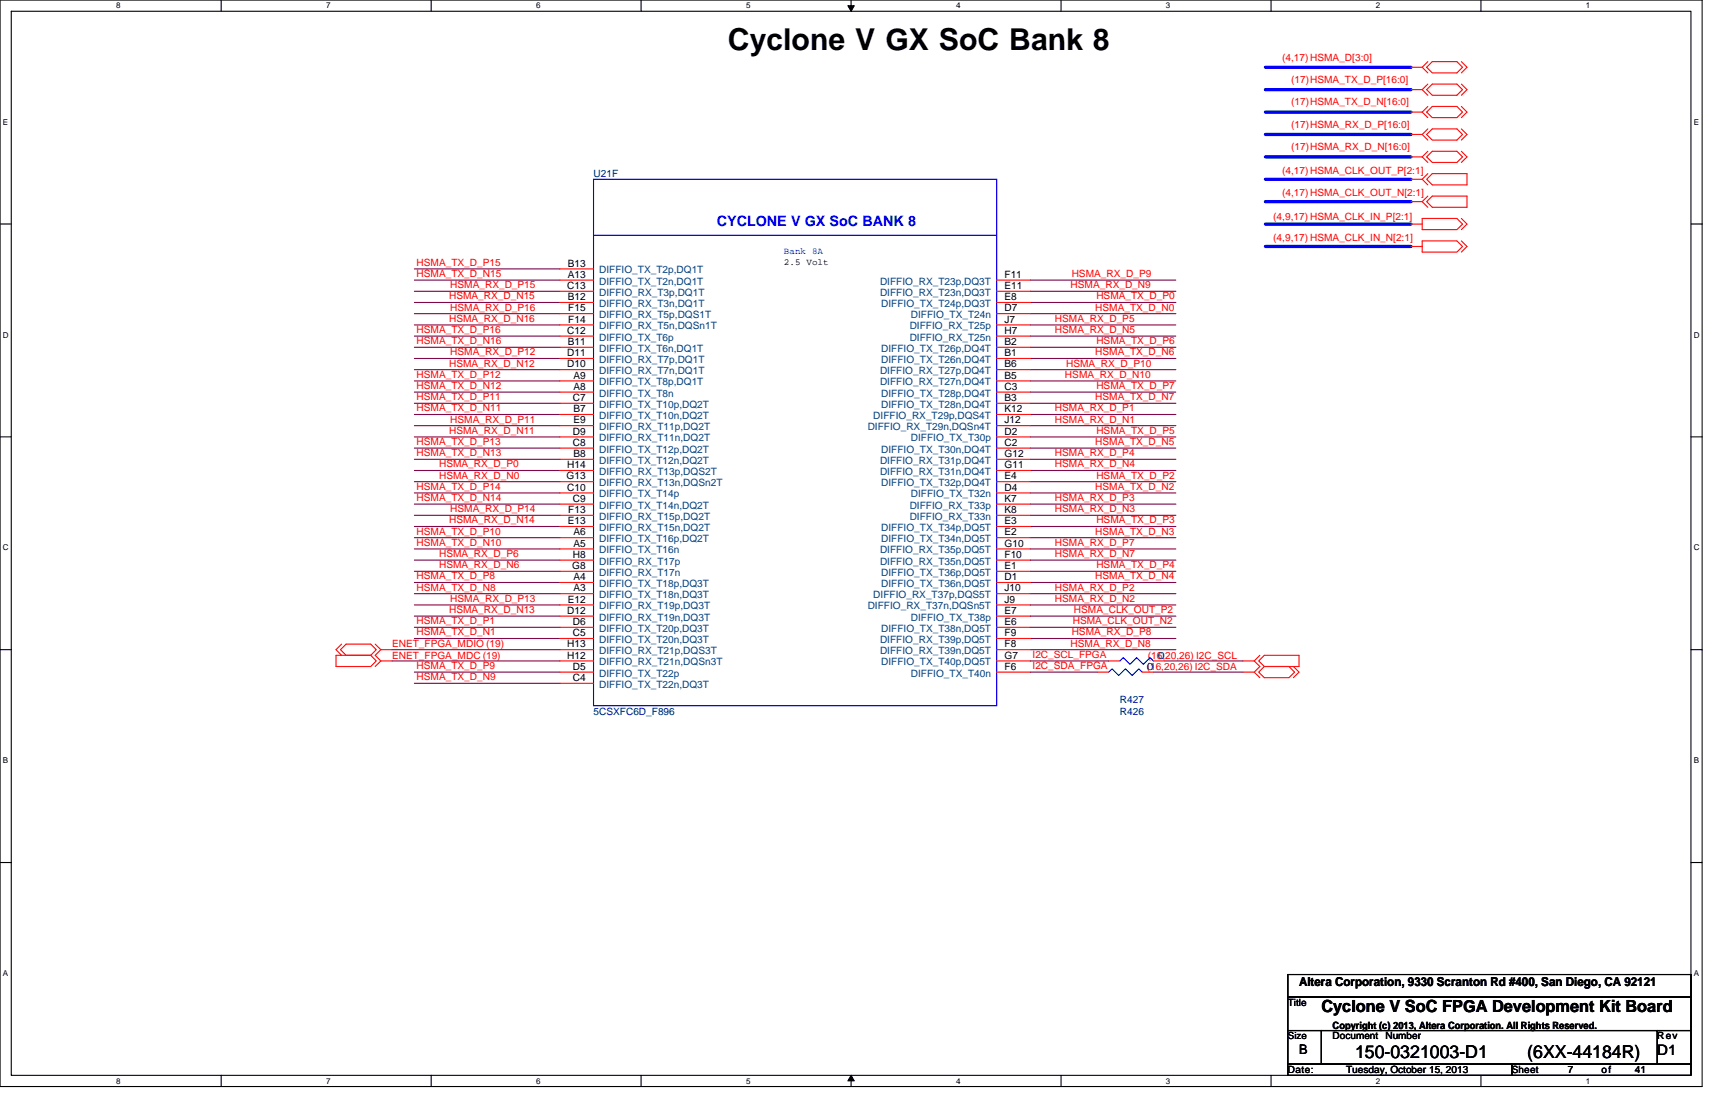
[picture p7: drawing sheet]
<svg xmlns="http://www.w3.org/2000/svg" width="432mm" height="279mm" viewBox="0 0 432 279" stroke-linecap="round" stroke-linejoin="round" font-family="sans-serif">
<defs><g id="words">
<text font-size="7.6" x="183.3" y="12.5">Cyclone V GX SoC Bank 8</text>
<g font-size="4.5">
<text x="341.2" y="266.3">150-0321003-D1</text>
<text x="384.5" y="266.3">(6XX-44184R)</text>
</g>
<text font-size="4.2" x="332.7" y="254.8">Cyclone V SoC FPGA Development Kit Board</text>
<text font-size="3.7" x="417.3" y="265.5">D1</text>
<text font-size="3.6" fill="#00f" x="180.5" y="57">CYCLONE V GX SoC BANK 8</text>
<text font-size="3.4" x="327.1" y="265.2">B</text>
<text font-size="3.1" x="327.1" y="248.2">Altera Corporation, 9330 Scranton Rd #400, San Diego, CA 92121</text>
<g font-size="2.5" fill="#f00">
<text x="322.8" y="15.2">(4,17)HSMA_D[3:0]</text>
<text x="325.1" y="20.9">(17)HSMA_TX_D_P[16:0]</text>
<text x="325.1" y="26.5">(17)HSMA_TX_D_N[16:0]</text>
<text x="325.1" y="32.2">(17)HSMA_RX_D_P[16:0]</text>
<text x="325.1" y="37.8">(17)HSMA_RX_D_N[16:0]</text>
<text x="322.8" y="43.7">(4,17)HSMA_CLK_OUT_P[2:1]</text>
<text x="322.8" y="49.3">(4,17)HSMA_CLK_OUT_N[2:1]</text>
<text x="320.6" y="55.3">(4,9,17) HSMA_CLK_IN_P[2:1]</text>
<text x="320.6" y="60.6">(4,9,17) HSMA_CLK_IN_N[2:1]</text>
<text x="104.9" y="66.9">HSMA_TX_D_P15</text>
<text x="104.9" y="69.7">HSMA_TX_D_N15</text>
<text x="269.8" y="69.7">HSMA_RX_D_P9</text>
<text x="113.1" y="75.4">HSMA_RX_D_N15</text>
<text x="113.4" y="72.5">HSMA_RX_D_P15</text>
<text x="269.6" y="72.5">HSMA_RX_D_N9</text>
<text x="276" y="75.4">HSMA_TX_D_P0</text>
<text x="104.9" y="83.8">HSMA_TX_D_P16</text>
<text x="113.1" y="81">HSMA_RX_D_N16</text>
<text x="113.4" y="78.2">HSMA_RX_D_P16</text>
<text x="265.6" y="81">HSMA_RX_D_P5</text>
<text x="265.6" y="83.8">HSMA_RX_D_N5</text>
<text x="275.8" y="78.2">HSMA_TX_D_N0</text>
<text x="104.9" y="86.6">HSMA_TX_D_N16</text>
<text x="113.4" y="89.5">HSMA_RX_D_P12</text>
<text x="275.8" y="89.5">HSMA_TX_D_N6</text>
<text x="276" y="86.6">HSMA_TX_D_P6</text>
<text x="104.9" y="95.1">HSMA_TX_D_P12</text>
<text x="113.1" y="92.3">HSMA_RX_D_N12</text>
<text x="268.1" y="95.1">HSMA_RX_D_N10</text>
<text x="268.4" y="92.3">HSMA_RX_D_P10</text>
<text x="104.9" y="100.7">HSMA_TX_D_P11</text>
<text x="104.9" y="97.9">HSMA_TX_D_N12</text>
<text x="275.8" y="100.7">HSMA_TX_D_N7</text>
<text x="276" y="97.9">HSMA_TX_D_P7</text>
<text x="104.9" y="103.5">HSMA_TX_D_N11</text>
<text x="113.4" y="106.4">HSMA_RX_D_P11</text>
<text x="265.6" y="103.5">HSMA_RX_D_P1</text>
<text x="265.6" y="106.4">HSMA_RX_D_N1</text>
<text x="104.9" y="112">HSMA_TX_D_P13</text>
<text x="113.1" y="109.2">HSMA_RX_D_N11</text>
<text x="275.8" y="112">HSMA_TX_D_N5</text>
<text x="276" y="109.2">HSMA_TX_D_P5</text>
<text x="104.9" y="114.8">HSMA_TX_D_N13</text>
<text x="110.6" y="117.6">HSMA_RX_D_P0</text>
<text x="265.6" y="114.8">HSMA_RX_D_P4</text>
<text x="265.6" y="117.6">HSMA_RX_D_N4</text>
<text x="104.9" y="123.3">HSMA_TX_D_P14</text>
<text x="110.6" y="120.5">HSMA_RX_D_N0</text>
<text x="275.8" y="123.3">HSMA_TX_D_N2</text>
<text x="276" y="120.5">HSMA_TX_D_P2</text>
<text x="104.9" y="126.1">HSMA_TX_D_N14</text>
<text x="113.1" y="131.7">HSMA_RX_D_N14</text>
<text x="113.4" y="128.9">HSMA_RX_D_P14</text>
<text x="265.6" y="126.1">HSMA_RX_D_P3</text>
<text x="265.6" y="128.9">HSMA_RX_D_N3</text>
<text x="276" y="131.7">HSMA_TX_D_P3</text>
<text x="104.9" y="134.6">HSMA_TX_D_P10</text>
<text x="104.9" y="137.4">HSMA_TX_D_N10</text>
<text x="265.6" y="137.4">HSMA_RX_D_P7</text>
<text x="275.8" y="134.6">HSMA_TX_D_N3</text>
<text x="110.6" y="140.2">HSMA_RX_D_P6</text>
<text x="110.6" y="143">HSMA_RX_D_N6</text>
<text x="265.6" y="140.2">HSMA_RX_D_N7</text>
<text x="276" y="143">HSMA_TX_D_P4</text>
<text x="104.9" y="145.8">HSMA_TX_D_P8</text>
<text x="104.9" y="148.7">HSMA_TX_D_N8</text>
<text x="265.6" y="148.7">HSMA_RX_D_P2</text>
<text x="275.8" y="145.8">HSMA_TX_D_N4</text>
<text x="113.1" y="154.3">HSMA_RX_D_N13</text>
<text x="113.4" y="151.5">HSMA_RX_D_P13</text>
<text x="265.6" y="151.5">HSMA_RX_D_N2</text>
<text x="270.4" y="154.3">HSMA_CLK_OUT_P2</text>
<text x="104.9" y="157.1">HSMA_TX_D_P1</text>
<text x="104.9" y="159.9">HSMA_TX_D_N1</text>
<text x="269.8" y="159.9">HSMA_RX_D_P8</text>
<text x="270.1" y="157.1">HSMA_CLK_OUT_N2</text>
<text x="98.7" y="165.8">ENET_FPGA_MDC (19)</text>
<text x="98.7" y="163">ENET_FPGA_MDIO (19)</text>
<text x="260" y="165.6">I2C_SCL_FPGA</text>
<text x="269.6" y="162.8">HSMA_RX_D_N8</text>
<text x="289" y="165.8">(16,20,26) I2C_SCL</text>
<text x="104.9" y="168.4">HSMA_TX_D_P9</text>
<text x="104.9" y="171.2">HSMA_TX_D_N9</text>
<text x="260" y="168.4">I2C_SDA_FPGA</text>
<text x="288.7" y="168.6">(16,20,26) I2C_SDA</text>
</g>
<g font-size="2.5" fill="#000080">
<text x="149.4" y="44.6">U21F</text>
<text x="291.5" y="165.8">0</text>
<text x="288.7" y="168.6">0</text>
<text x="149.4" y="179.9">5CSXFC6D_F896</text>
<text x="282" y="179.9">R426</text>
<text x="282" y="177.1">R427</text>
</g>
<g font-size="2.5">
<text x="142.9" y="67.1">B13</text>
<text x="142.9" y="69.9">A13</text>
<text x="252.9" y="69.9">F11</text>
<text x="142.8" y="72.7">C13</text>
<text x="142.9" y="75.5">B12</text>
<text x="252.9" y="75.5">E8</text>
<text x="252.9" y="72.7">E11</text>
<text x="143.1" y="78.4">F15</text>
<text x="143.1" y="81.2">F14</text>
<text x="252.9" y="81.2">J7</text>
<text x="252.9" y="78.4">D7</text>
<text x="142.8" y="84">C12</text>
<text x="142.8" y="89.6">D11</text>
<text x="142.9" y="86.8">B11</text>
<text x="252.9" y="84">H7</text>
<text x="252.9" y="86.8">B2</text>
<text x="252.9" y="89.6">B1</text>
<text x="142.8" y="92.5">D10</text>
<text x="144.4" y="95.3">A9</text>
<text x="252.9" y="92.5">B6</text>
<text x="252.9" y="95.3">B5</text>
<text x="144.2" y="100.9">C7</text>
<text x="144.4" y="98.1">A8</text>
<text x="252.9" y="98.1">C3</text>
<text x="252.9" y="100.9">B3</text>
<text x="144.4" y="103.7">B7</text>
<text x="144.4" y="106.6">E9</text>
<text x="252.9" y="103.7">K12</text>
<text x="252.9" y="106.6">J12</text>
<text x="144.2" y="112.2">C8</text>
<text x="144.2" y="109.4">D9</text>
<text x="252.9" y="109.4">D2</text>
<text x="252.9" y="112.2">C2</text>
<text x="142.8" y="117.8">H14</text>
<text x="144.4" y="115">B8</text>
<text x="252.9" y="117.8">G11</text>
<text x="252.9" y="115">G12</text>
<text x="142.7" y="120.7">G13</text>
<text x="142.8" y="123.5">C10</text>
<text x="252.9" y="123.5">D4</text>
<text x="252.9" y="120.7">E4</text>
<text x="142.9" y="131.9">E13</text>
<text x="143.1" y="129.1">F13</text>
<text x="144.2" y="126.3">C9</text>
<text x="252.9" y="126.3">K7</text>
<text x="252.9" y="129.1">K8</text>
<text x="252.9" y="131.9">E3</text>
<text x="144.4" y="134.7">A6</text>
<text x="144.4" y="137.6">A5</text>
<text x="252.9" y="134.7">E2</text>
<text x="252.9" y="137.6">G10</text>
<text x="144.1" y="143.2">G8</text>
<text x="144.2" y="140.4">H8</text>
<text x="252.9" y="143.2">E1</text>
<text x="252.9" y="140.4">F10</text>
<text x="144.4" y="146">A4</text>
<text x="144.4" y="148.8">A3</text>
<text x="252.9" y="148.8">J10</text>
<text x="252.9" y="146">D1</text>
<text x="142.8" y="154.5">D12</text>
<text x="142.9" y="151.7">E12</text>
<text x="252.9" y="154.5">E7</text>
<text x="252.9" y="151.7">J9</text>
<text x="144.2" y="157.3">D6</text>
<text x="144.2" y="160.1">C5</text>
<text x="252.9" y="157.3">E6</text>
<text x="252.9" y="160.1">F9</text>
<text x="142.8" y="162.9">H13</text>
<text x="142.8" y="165.8">H12</text>
<text x="252.9" y="165.8">G7</text>
<text x="252.9" y="162.9">F8</text>
<text x="144.2" y="168.6">D5</text>
<text x="144.2" y="171.4">C4</text>
<text x="252.9" y="168.6">F6</text>
<text x="324.3" y="253.2">Title</text>
<text x="324.3" y="261.6">Size</text>
<text x="335.5" y="261.6">Document</text>
<text x="335.5" y="258.9">Copyright (c) 2013, Altera Corporation. All Rights Reserved.</text>
<text x="348.8" y="261.6">Number</text>
<text x="417.3" y="261.6">Rev</text>
<text x="324.3" y="270.1">Date:</text>
<text x="338.9" y="270.1">Tuesday, October 15, 2013</text>
<text x="380.6" y="270.1">Sheet</text>
<text x="394.7" y="270.1">7</text>
<text x="403.2" y="270.1">of</text>
<text x="411.6" y="270.1">41</text>
</g>
<g font-size="2.5" fill="#004080">
<text x="150.9" y="68.8">DIFFIO_TX_T2p,DQ1T</text>
<text x="150.9" y="71.6">DIFFIO_TX_T2n,DQ1T</text>
<text x="221.6" y="71.6">DIFFIO_RX_T23p,DQ3T</text>
<text x="150.9" y="74.5">DIFFIO_RX_T3p,DQ1T</text>
<text x="150.9" y="77.3">DIFFIO_RX_T3n,DQ1T</text>
<text x="221.6" y="74.5">DIFFIO_RX_T23n,DQ3T</text>
<text x="221.9" y="77.3">DIFFIO_TX_T24p,DQ3T</text>
<text x="150.9" y="80.1">DIFFIO_RX_T5p,DQS1T</text>
<text x="150.9" y="82.9">DIFFIO_RX_T5n,DQSn1T</text>
<text x="229" y="82.9">DIFFIO_RX_T25p</text>
<text x="229.3" y="80.1">DIFFIO_TX_T24n</text>
<text x="150.9" y="85.7">DIFFIO_TX_T6p</text>
<text x="150.9" y="88.6">DIFFIO_TX_T6n,DQ1T</text>
<text x="221.9" y="88.6">DIFFIO_TX_T26p,DQ4T</text>
<text x="229" y="85.7">DIFFIO_RX_T25n</text>
<text x="150.9" y="91.4">DIFFIO_RX_T7p,DQ1T</text>
<text x="150.9" y="94.2">DIFFIO_RX_T7n,DQ1T</text>
<text x="221.6" y="94.2">DIFFIO_RX_T27p,DQ4T</text>
<text x="221.9" y="91.4">DIFFIO_TX_T26n,DQ4T</text>
<text x="150.9" y="97">DIFFIO_TX_T8p,DQ1T</text>
<text x="150.9" y="99.8">DIFFIO_TX_T8n</text>
<text x="221.6" y="97">DIFFIO_RX_T27n,DQ4T</text>
<text x="221.9" y="99.8">DIFFIO_TX_T28p,DQ4T</text>
<text x="150.9" y="102.7">DIFFIO_TX_T10p,DQ2T</text>
<text x="150.9" y="105.5">DIFFIO_TX_T10n,DQ2T</text>
<text x="219.9" y="105.5">DIFFIO_RX_T29p,DQS4T</text>
<text x="221.9" y="102.7">DIFFIO_TX_T28n,DQ4T</text>
<text x="150.9" y="108.3">DIFFIO_RX_T11p,DQ2T</text>
<text x="150.9" y="113.9">DIFFIO_TX_T12p,DQ2T</text>
<text x="150.9" y="111.1">DIFFIO_RX_T11n,DQ2T</text>
<text x="218.5" y="108.3">DIFFIO_RX_T29n,DQSn4T</text>
<text x="221.9" y="113.9">DIFFIO_TX_T30n,DQ4T</text>
<text x="229.3" y="111.1">DIFFIO_TX_T30p</text>
<text x="150.9" y="119.6">DIFFIO_RX_T13p,DQS2T</text>
<text x="150.9" y="116.8">DIFFIO_TX_T12n,DQ2T</text>
<text x="221.6" y="119.6">DIFFIO_RX_T31n,DQ4T</text>
<text x="221.6" y="116.8">DIFFIO_RX_T31p,DQ4T</text>
<text x="150.9" y="125.2">DIFFIO_TX_T14p</text>
<text x="150.9" y="122.4">DIFFIO_RX_T13n,DQSn2T</text>
<text x="221.9" y="122.4">DIFFIO_TX_T32p,DQ4T</text>
<text x="229.3" y="125.2">DIFFIO_TX_T32n</text>
<text x="150.9" y="128">DIFFIO_TX_T14n,DQ2T</text>
<text x="150.9" y="130.9">DIFFIO_RX_T15p,DQ2T</text>
<text x="229" y="128">DIFFIO_RX_T33p</text>
<text x="229" y="130.9">DIFFIO_RX_T33n</text>
<text x="150.9" y="136.5">DIFFIO_TX_T16p,DQ2T</text>
<text x="150.9" y="133.7">DIFFIO_RX_T15n,DQ2T</text>
<text x="221.9" y="133.7">DIFFIO_TX_T34p,DQ5T</text>
<text x="221.9" y="136.5">DIFFIO_TX_T34n,DQ5T</text>
<text x="150.9" y="139.3">DIFFIO_TX_T16n</text>
<text x="150.9" y="142.1">DIFFIO_RX_T17p</text>
<text x="221.6" y="139.3">DIFFIO_RX_T35p,DQ5T</text>
<text x="221.6" y="142.1">DIFFIO_RX_T35n,DQ5T</text>
<text x="150.9" y="147.8">DIFFIO_TX_T18p,DQ3T</text>
<text x="150.9" y="144.9">DIFFIO_RX_T17n</text>
<text x="221.9" y="144.9">DIFFIO_TX_T36p,DQ5T</text>
<text x="221.9" y="147.8">DIFFIO_TX_T36n,DQ5T</text>
<text x="150.9" y="150.6">DIFFIO_TX_T18n,DQ3T</text>
<text x="150.9" y="153.4">DIFFIO_RX_T19p,DQ3T</text>
<text x="218.5" y="153.4">DIFFIO_RX_T37n,DQSn5T</text>
<text x="219.9" y="150.6">DIFFIO_RX_T37p,DQS5T</text>
<text x="150.9" y="159">DIFFIO_TX_T20p,DQ3T</text>
<text x="150.9" y="156.2">DIFFIO_RX_T19n,DQ3T</text>
<text x="150.9" y="161.9">DIFFIO_TX_T20n,DQ3T</text>
<text x="221.6" y="161.9">DIFFIO_RX_T39p,DQ5T</text>
<text x="221.9" y="159">DIFFIO_TX_T38n,DQ5T</text>
<text x="229.3" y="156.2">DIFFIO_TX_T38p</text>
<text x="150.9" y="164.7">DIFFIO_RX_T21p,DQS3T</text>
<text x="150.9" y="167.5">DIFFIO_RX_T21n,DQSn3T</text>
<text x="221.6" y="164.7">DIFFIO_RX_T39n,DQ5T</text>
<text x="221.9" y="167.5">DIFFIO_TX_T40p,DQ5T</text>
<text x="150.9" y="170.3">DIFFIO_TX_T22p</text>
<text x="150.9" y="173.1">DIFFIO_TX_T22n,DQ3T</text>
<text x="229.3" y="170.3">DIFFIO_TX_T40n</text>
</g>
<text font-size="2.3" fill="#00f" x="197.4" y="63.9">Bank 8A</text>
<text font-size="2.3" x="197.4" y="66.7">2.5 Volt</text>
<g font-size="2">
<text x="29.3" y="2.1">8</text>
<text x="82.1" y="2.1">7</text>
<text x="135" y="2.1">6</text>
<text x="187.8" y="2.1">5</text>
<text x="240.7" y="2.1">4</text>
<text x="293.6" y="2.1">3</text>
<text x="346.4" y="2.1">2</text>
<text x="399.3" y="2.1">1</text>
<text x=".7" y="31.4">E</text>
<text x="426.5" y="31.4">E</text>
<text x=".7" y="85">D</text>
<text x="426.5" y="85">D</text>
<text x=".7" y="138.6">C</text>
<text x="426.5" y="138.6">C</text>
<text x=".7" y="192.1">B</text>
<text x="426.5" y="192.1">B</text>
<text x=".7" y="245.7">A</text>
<text x="426.5" y="245.7">A</text>
<text x="29.3" y="272.8">8</text>
<text x="82.1" y="272.8">7</text>
<text x="135" y="272.8">6</text>
<text x="187.8" y="272.8">5</text>
<text x="240.7" y="272.8">4</text>
<text x="293.6" y="272.8">3</text>
<text x="346.4" y="272.8">2</text>
<text x="399.3" y="272.8">1</text>
</g>
</g></defs>
<path d="M0 0h428.6v273.5h-428.6zM2.8 2.8h422.9v267.9h-422.9z" fill="none" stroke="#000" stroke-width=".28"/>
<g fill="#fff">
<path d="M29.3 .3h1.1v2.3h-1.1z"/>
<path d="M29.3 271h1.1v2.2h-1.1z"/>
</g>
<path d="M55.7 0v2.8M55.7 270.7v2.8" fill="none" stroke="#000" stroke-width=".28"/>
<g fill="#fff">
<path d="M82.1 .3h1.1v2.3h-1.1z"/>
<path d="M82.1 271h1.1v2.2h-1.1z"/>
</g>
<path d="M108.6 0v2.8M108.6 270.7v2.8" fill="none" stroke="#000" stroke-width=".28"/>
<g fill="#fff">
<path d="M135 .3h1.1v2.3h-1.1z"/>
<path d="M135 271h1.1v2.2h-1.1z"/>
</g>
<path d="M161.4 0v2.8M161.4 270.7v2.8" fill="none" stroke="#000" stroke-width=".28"/>
<g fill="#fff">
<path d="M187.8 .3h1.2v2.3h-1.2z"/>
<path d="M187.8 271h1.2v2.2h-1.2z"/>
</g>
<path d="M214.3 0v2.8M214.3 270.7v2.8" fill="none" stroke="#000" stroke-width=".28"/>
<path d="M213.5 1.4h1.6l-.8 1.4zM214.3 270.7l.8 1.4h-1.6z" fill="#000" stroke="#000" stroke-width=".25"/>
<g fill="#fff">
<path d="M240.7 .3h1.1v2.3h-1.1z"/>
<path d="M240.7 271h1.1v2.2h-1.1z"/>
</g>
<path d="M267.1 0v2.8M267.1 270.7v2.8" fill="none" stroke="#000" stroke-width=".28"/>
<g fill="#fff">
<path d="M293.6 .3h1.1v2.3h-1.1z"/>
<path d="M293.6 271h1.1v2.2h-1.1z"/>
</g>
<path d="M320 0v2.8M320 270.7v2.8" fill="none" stroke="#000" stroke-width=".28"/>
<g fill="#fff">
<path d="M346.4 .3h1.2v2.3h-1.2z"/>
<path d="M346.4 271h1.2v2.2h-1.2z"/>
</g>
<path d="M372.9 0v2.8M372.9 270.7v2.8" fill="none" stroke="#000" stroke-width=".28"/>
<g fill="#fff">
<path d="M399.3 .3h1.1v2.3h-1.1z"/>
<path d="M399.3 271h1.1v2.2h-1.1z"/>
<path d="M.7 29.6h1.4v2.3h-1.4z"/>
<path d="M426.5 29.6h1.3v2.3h-1.3z"/>
<path d="M.7 83.2h1.5v2.2h-1.5z"/>
<path d="M426.5 83.2h1.4v2.2h-1.4z"/>
</g>
<path d="M0 56.4h2.8M425.7 56.4h2.9" fill="none" stroke="#000" stroke-width=".28"/>
<g fill="#fff">
<path d="M.7 136.7h1.5v2.3h-1.5z"/>
<path d="M426.5 136.7h1.4v2.3h-1.4z"/>
</g>
<path d="M0 110h2.8M425.7 110h2.9" fill="none" stroke="#000" stroke-width=".28"/>
<g fill="#fff">
<path d="M.7 190.3h1.4v2.3h-1.4z"/>
<path d="M426.5 190.3h1.3v2.3h-1.3z"/>
</g>
<path d="M0 163.5h2.8M425.7 163.5h2.9" fill="none" stroke="#000" stroke-width=".28"/>
<g fill="#fff">
<path d="M.7 243.9h1.4v2.2h-1.4z"/>
<path d="M426.4 243.9h1.4v2.2h-1.4z"/>
</g>
<path d="M0 217.1h2.8M425.7 217.1h2.9M324.3 245.3h101.4v5.7h-101.4zM324.3 251h101.4v8.4h-101.4zM324.3 259.4h8.4v8.5h-8.4zM332.7 259.4h84.6v8.5h-84.6zM417.3 259.4h8.4v8.5h-8.4zM324.3 267.9h56.3v2.8h-56.3zM380.6 267.9h45.1v2.8h-45.1z" fill="none" stroke="#000" stroke-width=".28"/>
<g fill="none" stroke="#800040" stroke-width=".28">
<path d="M104.3 67.7h36.7M104.3 70.5h36.7M104.3 73.3h36.7M104.3 76.1h36.7M104.3 79h36.7M259.4 76.1h36.7M259.4 79h36.7M259.4 70.5h36.7M259.4 73.3h36.7M104.3 95.9h36.7M104.3 98.7h36.7M104.3 84.6h36.7"/>
<path d="M104.3 87.4h36.7M104.3 90.2h36.7M104.3 93h36.7M104.3 81.8h36.7M259.4 93h36.7M259.4 95.9h36.7M259.4 87.4h36.7M259.4 90.2h36.7M259.4 98.7h36.7M259.4 81.8h36.7M259.4 84.6h36.7M104.3 101.5h36.7"/>
<path d="M104.3 104.3h36.7M104.3 112.8h36.7M104.3 115.6h36.7M104.3 118.4h36.7M104.3 107.1h36.7M104.3 110h36.7M259.4 110h36.7M259.4 112.8h36.7M259.4 101.5h36.7M259.4 104.3h36.7M259.4 107.1h36.7M259.4 115.6h36.7"/>
<path d="M259.4 118.4h36.7M104.3 135.3h36.7M104.3 138.2h36.7M104.3 124.1h36.7M104.3 126.9h36.7M104.3 121.2h36.7M104.3 129.7h36.7M104.3 132.5h36.7M259.4 121.2h36.7M259.4 124.1h36.7M259.4 132.5h36.7M259.4 135.3h36.7"/>
<path d="M259.4 126.9h36.7M259.4 129.7h36.7M259.4 138.2h36.7M104.3 141h36.7M104.3 143.8h36.7M104.3 157.9h36.7M104.3 146.6h36.7M104.3 149.4h36.7M104.3 152.3h36.7M104.3 155.1h36.7M259.4 155.1h36.7M259.4 157.9h36.7"/>
<path d="M259.4 143.8h36.7M259.4 146.6h36.7M259.4 149.4h36.7M259.4 152.3h36.7M259.4 141h36.7M98.7 163.5h42.3M98.7 166.4h42.3M104.3 169.2h36.7M104.3 172h36.7M104.3 160.7h36.7M259.4 160.7h36.7M259.4 163.5h36.7"/>
<path d="M259.4 169.2h16.9M259.4 166.4h19.7M290.4 169.2h22.6M293.2 166.4h19.8"/>
</g>
<path d="M318.6 16.9h36.7M318.6 22.6h36.7M318.6 28.2h36.7M318.6 33.8h36.7M318.6 39.5h36.7M318.6 45.1h36.7M318.6 50.8h36.7M318.6 56.4h36.7M318.6 62h36.7" fill="none" stroke="#00f" stroke-width=".83"/>
<g fill="none" stroke="#f00" stroke-width=".28">
<path d="M355.3 16.9h2.8M358.1 16.9l1.4 1.5M359.2 16.9l1.4-1.4h6.2l1.4 1.4-1.4 1.5h-6.2zM359.5 15.5l-1.4 1.4M367.9 15.5l1.5 1.4-1.5 1.5M355.3 22.6h2.8M355.3 28.2h2.8M355.3 33.8h2.8M355.3 39.5h2.8M358.1 22.6l1.4 1.4M358.1 28.2l1.4 1.4M358.1 33.8l1.4 1.5"/>
<path d="M358.1 39.5l1.4 1.4M359.2 22.6l1.4-1.4h6.2l1.4 1.4-1.4 1.4h-6.2zM359.2 28.2l1.4-1.4h6.2l1.4 1.4-1.4 1.4h-6.2zM359.2 33.8l1.4-1.4h6.2l1.4 1.4-1.4 1.5h-6.2zM359.2 39.5l1.4-1.4h6.2l1.4 1.4-1.4 1.4h-6.2zM359.5 21.2l-1.4 1.4M359.5 26.8l-1.4 1.4M359.5 32.4l-1.4 1.4M359.5 38.1l-1.4 1.4M367.9 21.2l1.5 1.4-1.5 1.4M367.9 26.8l1.5 1.4-1.5 1.4M367.9 32.4l1.5 1.4-1.5 1.5"/>
<path d="M367.9 38.1l1.5 1.4-1.5 1.4M355.3 56.4h2.8M355.3 45.1h2.8M355.3 50.8h2.8M358.1 45.1l1.4 1.4M358.1 50.8l1.4 1.4M358.1 55h8.7l1.4 1.4-1.4 1.4h-8.7zM359.2 50.8l1.4-1.4h8.8v2.8h-8.8zM359.5 43.7l-1.4 1.4M359.5 49.4l-1.4 1.4M360.6 43.7h8.8v2.8h-8.8l-1.4-1.4zM367.9 55l1.5 1.4-1.5 1.4"/>
<path d="M141 67.7h8.4M141 70.5h8.4M141 73.3h8.4M141 76.1h8.4M141 79h8.4M251 70.5h8.4M251 76.1h8.4M251 73.3h8.4M251 79h8.4M355.3 62h2.8M358.1 60.6h8.7l1.4 1.4-1.4 1.5h-8.7zM367.9 60.6l1.5 1.4-1.5 1.5"/>
<path d="M141 84.6h8.4M141 81.8h8.4M141 87.4h8.4M141 90.2h8.4M141 95.9h8.4M141 93h8.4M141 98.7h8.4M251 81.8h8.4M251 87.4h8.4M251 84.6h8.4M251 90.2h8.4M251 93h8.4"/>
<path d="M251 98.7h8.4M251 95.9h8.4M141 118.4h8.4M141 101.5h8.4M141 104.3h8.4M141 107.1h8.4M141 112.8h8.4M141 110h8.4M141 115.6h8.4M251 118.4h8.4M251 101.5h8.4M251 104.3h8.4"/>
<path d="M251 110h8.4M251 107.1h8.4M251 112.8h8.4M251 115.6h8.4M141 124.1h8.4M141 121.2h8.4M141 126.9h8.4M141 129.7h8.4M141 135.3h8.4M141 132.5h8.4M141 138.2h8.4M251 124.1h8.4"/>
<path d="M251 126.9h8.4M251 132.5h8.4M251 129.7h8.4M251 135.3h8.4M251 138.2h8.4M251 121.2h8.4M141 141h8.4M141 146.6h8.4M141 143.8h8.4M141 149.4h8.4M141 152.3h8.4M141 157.9h8.4"/>
<path d="M141 155.1h8.4M251 143.8h8.4M251 141h8.4M251 146.6h8.4M251 149.4h8.4M251 155.1h8.4M251 152.3h8.4M251 157.9h8.4M84.6 165h8.7l1.4 1.4-1.4 1.4h-8.7zM85.7 163.5l1.4-1.4h6.2l1.4 1.4-1.4 1.5h-6.2zM86 162.1l-1.4 1.4 1.4 1.5M94.5 162.1l1.4 1.4"/>
<path d="M95.9 166.4l-1.4 1.4M95.9 166.4h2.8M98.7 163.5h-2.8l-1.4 1.5 1.4 1.4M141 160.7h8.4M141 163.5h8.4M141 169.2h8.4M141 166.4h8.4M141 172h8.4M251 160.7h8.4M251 166.4h8.4M251 163.5h8.4M251 169.2h8.4"/>
<path d="M276.3 169.2h2.8M279.1 166.4h2.9M287.6 169.2h2.8M290.4 166.4h2.8M313 166.4h2.8M313 169.2h2.8l1.4 1.4M315.8 166.4l1.4 1.4-1.4 1.4M316.9 166.4l1.4-1.4h8.8v2.8h-8.8zM317.2 165l-1.4 1.4M318.3 167.8h6.2l1.4 1.4-1.4 1.4h-6.2l-1.4-1.4zM325.6 167.8l1.5 1.4-1.5 1.4"/>
</g>
<path d="M149.4 45.1h101.6v132.5h-101.6zM149.4 59.2h101.6M279.1 169.2l.9-.9 1.7 1.7 1.7-1.7 1.7 1.7 1.6-1.7 .9 .9M282 166.4l.8-.9 1.7 1.7 1.7-1.7 1.7 1.7 1.7-1.7 .8 .9" fill="none" stroke="#00f" stroke-width=".28"/>
<use href="#words"/>
</svg>
